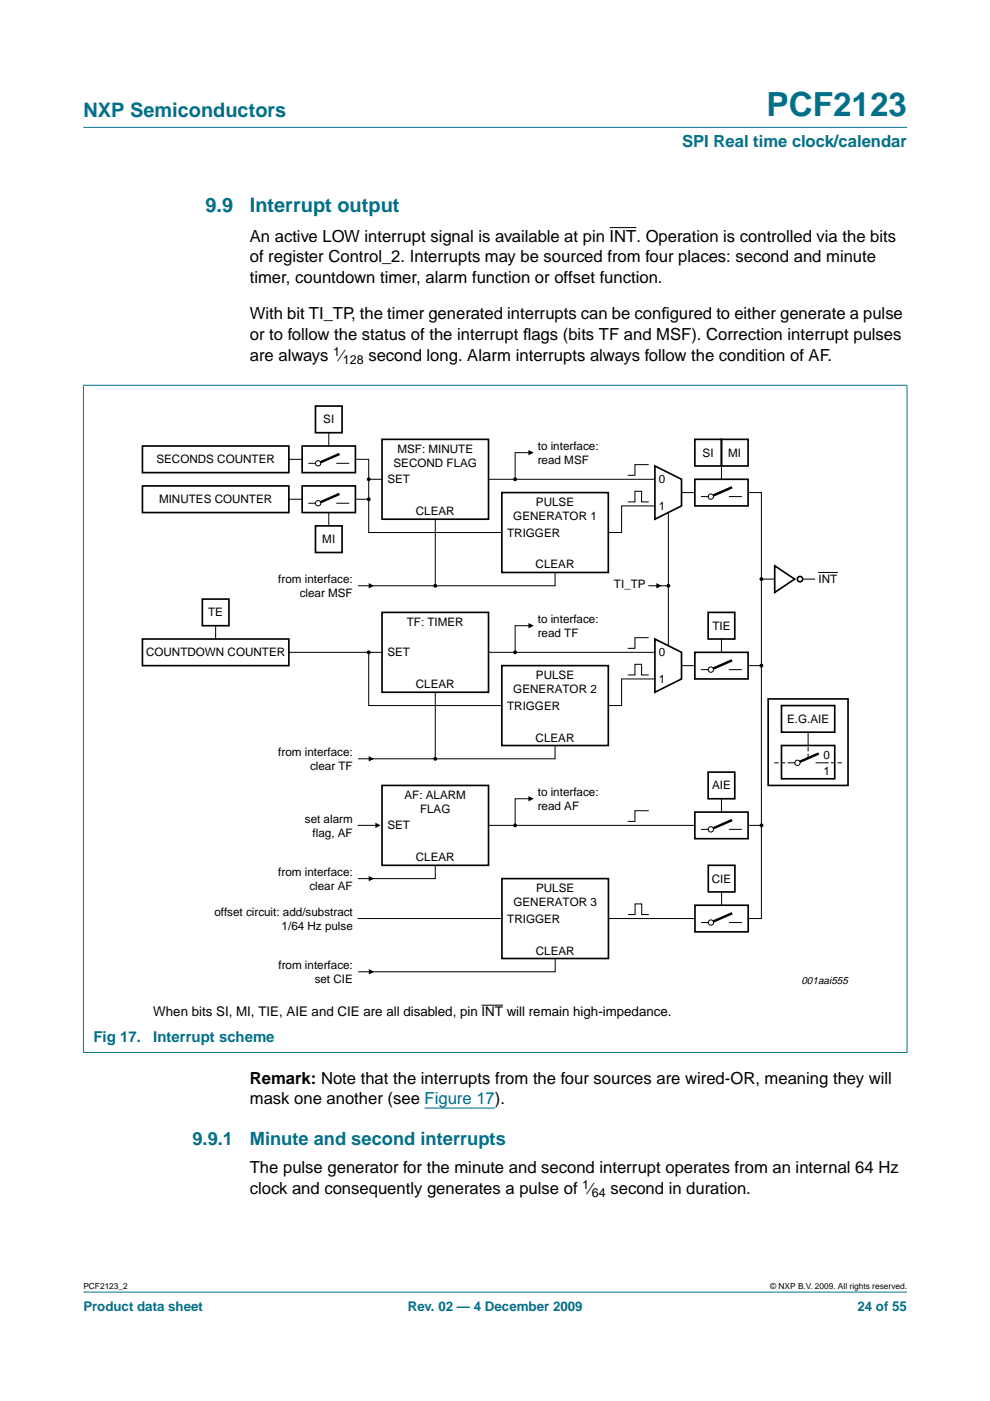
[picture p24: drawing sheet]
<svg xmlns="http://www.w3.org/2000/svg" width="210mm" height="297mm" viewBox="0 0 210 297" stroke-linecap="round" stroke-linejoin="round" font-family="sans-serif">
<defs><g id="words">
<text font-size="7.1" fill="#00708a" x="162.5" y="24.7">PCF2123</text>
<g font-size="4.2" fill="#00708a">
<text x="17.7" y="24.9">NXP Semiconductors</text>
<text x="43.6" y="45">9.9</text>
<text x="53" y="45">Interrupt output</text>
</g>
<g font-size="3.9" fill="#00708a">
<text x="40.8" y="242.7">9.9.1</text>
<text x="53" y="242.7">Minute and second interrupts</text>
</g>
<text font-size="3.5" fill="#00708a" x="144.6" y="31.1">SPI Real time clock/calendar</text>
<g font-size="3.5">
<text x="53" y="51.2">An active LOW interrupt signal is available at pin INT. Operation is controlled via the bits</text>
<text x="53" y="55.6">of register Control_2. Interrupts may be sourced from four places: second and minute</text>
<text x="53" y="60">timer, countdown timer, alarm function or offset function.</text>
<text x="53" y="67.6">With bit TI_TP, the timer generated interrupts can be conf</text>
<text x="140.2" y="67.6">igured to either generate a pulse</text>
<text x="53" y="72">or to follow the status of the interrupt f</text>
<text x="53" y="76.5">are always ⁄</text>
<text x="78.1" y="76.5">second long. Alarm interrupts always follow the condition of AF.</text>
<text x="110.9" y="72">lags (bits TF and MSF). Correction interrupt pulses</text>
<text x="53" y="229.7">Remark: Note that the interrupts from the four sources are wired-OR, meaning they will</text>
<text x="53" y="234.1">mask one another (see Figure 17).</text>
<text x="53" y="248.8">The pulse generator for the minute and second interrupt operates from an internal 64 Hz</text>
<text x="53" y="253.2">clock and consequently generates a pulse of ⁄</text>
<text x="129.4" y="253.2">second in duration.</text>
</g>
<g font-size="3.2" fill="#00708a">
<text x="19.8" y="221">Fig 17.</text>
<text x="32.5" y="221">Interrupt scheme</text>
</g>
<text font-size="2.8" x="32.5" y="215.5">When bits SI, MI, TIE, AIE and CIE are all disabled, pin INT will remain high-impedance.</text>
<g font-size="2.8" fill="#00708a">
<text x="17.7" y="278">Product data sheet</text>
<text x="86.5" y="278">Rev. 02 — 4 December 2009</text>
<text x="181.8" y="278">24 of 55</text>
</g>
<g font-size="2.6">
<text x="70.6" y="75.4">1</text>
<text x="72.7" y="77.1">128</text>
<text x="123.5" y="252.1">1</text>
<text x="125.5" y="253.8">64</text>
</g>
<g font-size="2.5">
<text x="68.5" y="89.8">SI</text>
<text x="84.3" y="96">MSF: MINUTE</text>
<text x="114" y="95.4">to interface:</text>
<text x="33.2" y="98.2">SECONDS COUNTER</text>
<text x="83.4" y="99">SECOND FLAG</text>
<text x="114" y="98.4">read MSF</text>
<text x="149" y="96.8">SI</text>
<text x="154.4" y="96.8">MI</text>
<text x="33.7" y="106.7">MINUTES COUNTER</text>
<text x="82.1" y="102.5">SET</text>
<text x="113.6" y="107.3">PULSE</text>
<text x="139.7" y="102.5">0</text>
<text x="88.2" y="109.2">CLEAR</text>
<text x="107.5" y="113.8">TRIGGER</text>
<text x="108.8" y="110.3">GENERATOR 1</text>
<text x="139.7" y="108.1">1</text>
<text x="68.3" y="115.2">MI</text>
<text x="59" y="123.6">from interface:</text>
<text x="113.6" y="120.5">CLEAR</text>
<text x="130.2" y="124.8">TI_TP</text>
<text x="173.6" y="123.6">INT</text>
<text x="44.1" y="130.7">TE</text>
<text x="63.5" y="126.6">clear MSF</text>
<text x="86.3" y="132.7">TF: TIMER</text>
<text x="114" y="132.1">to interface:</text>
<text x="114" y="135.1">read TF</text>
<text x="151" y="133.5">TIE</text>
<text x="31" y="139.2">COUNTDOWN COUNTER</text>
<text x="82.1" y="139.2">SET</text>
<text x="113.6" y="144">PULSE</text>
<text x="139.7" y="139.2">0</text>
<text x="88.2" y="145.9">CLEAR</text>
<text x="108.8" y="146.9">GENERATOR 2</text>
<text x="139.7" y="144.8">1</text>
<text x="107.5" y="150.4">TRIGGER</text>
<text x="166.9" y="153.3">E.G.AIE</text>
<text x="59" y="160.3">from interface:</text>
<text x="113.6" y="157.2">CLEAR</text>
<text x="174.6" y="160.9">0</text>
<text x="65.7" y="163.3">clear TF</text>
<text x="151" y="167.4">AIE</text>
<text x="174.6" y="164.3">1</text>
<text x="85.8" y="169.4">AF: ALARM</text>
<text x="89.1" y="172.3">FLAG</text>
<text x="114" y="168.8">to interface:</text>
<text x="114" y="171.8">read AF</text>
<text x="64.6" y="174.4">set alarm</text>
<text x="66.3" y="177.4">flag, AF</text>
<text x="82.1" y="175.8">SET</text>
<text x="59" y="185.7">from interface:</text>
<text x="88.2" y="182.6">CLEAR</text>
<text x="65.6" y="188.7">clear AF</text>
<text x="113.7" y="189.1">PULSE</text>
<text x="150.9" y="187.1">CIE</text>
<text x="45.4" y="194.2">offset circuit: add/substract</text>
<text x="59.7" y="197.2">1/64 Hz pulse</text>
<text x="107.6" y="195.6">TRIGGER</text>
<text x="108.9" y="192.1">GENERATOR 3</text>
<text x="113.6" y="202.4">CLEAR</text>
<text x="59" y="205.5">from interface:</text>
<text x="66.7" y="208.5">set CIE</text>
</g>
<text font-size="2.2" x="169.9" y="208.6">001aai555</text>
<g font-size="1.8">
<text x="17.7" y="273.4">PCF2123_2</text>
<text x="163.3" y="273.4">© NXP B.V. 2009. All rights reserved.</text>
</g>
</g></defs>
<g fill="#00708a" stroke="#00708a" stroke-width=".21">
<path d="M17.7 273.9h174.6z"/>
<path d="M17.7 27h174.6z"/>
<path d="M17.7 81.7v141.4z"/>
<path d="M192.3 81.7v141.4z"/>
<path d="M17.6 81.7h174.8z"/>
<path d="M17.6 223.1h174.8z"/>
</g>
<path d="M129.3 48.3h5.6M112.5 96h-3.3v5.6M117.7 121.4v2.8h-41.8M161.4 122.8h2.9M170.2 122.8h2.5M75.9 175h4.1M102.1 213.1h4.5" fill="none" stroke="#000" stroke-width=".21"/>
<path d="M90 234.9h14.9" fill="none" stroke="#00f" stroke-width=".21"/>
<path d="M112 95.4l1.2 .6-1.2 .5zM78.2 123.6l1.1 .6-1.1 .6zM79.6 174.4l1.1 .6-1.1 .6z" fill="#000"/>
<g fill="none" stroke="#000" stroke-width=".35">
<path d="M164.3 120l4.2 2.8-4.2 2.8z"/>
<circle cx="169.6" cy="122.8" r=".56"/>
</g>
<g fill="#000" stroke="#000" stroke-width=".25">
<circle cx="78.2" cy="105.9" r=".28"/>
<circle cx="78.2" cy="101.6" r=".28"/>
<circle cx="109.2" cy="101.6" r=".28"/>
<circle cx="78.2" cy="138.3" r=".28"/>
<circle cx="92.3" cy="124.2" r=".28"/>
<circle cx="141.7" cy="124.2" r=".28"/>
<circle cx="161.4" cy="122.8" r=".28"/>
<circle cx="161.4" cy="141.1" r=".28"/>
</g>
<path d="M72 96.3l-4.5 1.9" fill="none" stroke="#000" stroke-width=".53"/>
<circle cx="67.5" cy="98.2" r=".56" fill="#fff" stroke="#000" stroke-width=".21"/>
<path d="M65.5 98.2h1.4M69.7 91.7v2.9M71.4 98.2h2.5M103.6 101.6h35.3M138.9 107.3h-7.1v5.6h-2.8M144.5 104.4h2.8M45.7 132.7v2.8" fill="none" stroke="#000" stroke-width=".21"/>
<path d="M30.2 94.6h31v5.6h-31zM64.1 94.6h11.3v5.6h-11.3zM66.9 86.1h5.6v5.6h-5.6zM81 93.2h22.6v16.9h-22.6zM138.9 98.8l5.6 2.8v5.7l-5.6 2.8zM106.4 104.4h22.6v17h-22.6zM42.9 127h5.6v5.7h-5.6z" fill="none" stroke="#000" stroke-width=".35"/>
<path d="M155.2 103.3l-4.5 2" fill="none" stroke="#000" stroke-width=".53"/>
<circle cx="150.7" cy="105.3" r=".56" fill="#fff" stroke="#000" stroke-width=".21"/>
<path d="M61.2 97.4h2.9M153 98.8v2.8M61.2 105.9h2.9M148.7 105.3h1.4M154.7 105.3h2.5" fill="none" stroke="#000" stroke-width=".21"/>
<path d="M147.3 93.2h5.7v5.6h-5.7zM153 93.2h5.6v5.6h-5.6zM30.2 103h31v5.7h-31zM147.3 101.6h11.3v5.7h-11.3zM30.2 135.5h31v5.6h-31z" fill="none" stroke="#000" stroke-width=".35"/>
<path d="M72 104.7l-4.5 2" fill="none" stroke="#000" stroke-width=".53"/>
<circle cx="67.5" cy="106.7" r=".56" fill="#fff" stroke="#000" stroke-width=".21"/>
<g fill="none" stroke="#000" stroke-width=".21">
<path d="M75.4 97.4h2.8v8.5h-2.8M137.4 98.5h-2.8v2.3h-1.4M65.5 106.7h1.4M69.7 108.7v2.8M71.4 106.7h2.5M78.2 105.9v7h28.2M78.2 101.6h2.8M92.3 110.1v14.1M133.2 106.4h1.4v-2.2h1.4v2.2h1.4M103.6 138.3h35.3M112.5 132.7h-3.3v5.6M117.7 158.1v2.8h-41.8"/>
<path d="M138.9 144h-7.1v5.6h-2.8M144.5 141.1h2.8M112.5 169.3h-3.3v5.7M137.4 171.9h-2.8v2.2h-1.4"/>
</g>
<path d="M64.1 103h11.3v5.7h-11.3zM66.9 111.5h5.6v5.6h-5.6zM81 129.8h22.6v17h-22.6zM138.9 135.5l5.6 2.8v5.7l-5.6 2.8zM106.4 141.1h22.6v17h-22.6zM81 166.5h22.6v17h-22.6z" fill="none" stroke="#000" stroke-width=".35"/>
<path d="M112 132.1l1.2 .6-1.2 .5zM78.2 160.3l1.1 .6-1.1 .5zM112 168.8l1.2 .5-1.2 .6z" fill="#000"/>
<g fill="#000" stroke="#000" stroke-width=".25">
<circle cx="109.2" cy="138.3" r=".28"/>
<circle cx="92.3" cy="160.9" r=".28"/>
<circle cx="109.2" cy="175" r=".28"/>
</g>
<path d="M155.2 140l-4.5 2" fill="none" stroke="#000" stroke-width=".53"/>
<circle cx="150.7" cy="142" r=".56" fill="#fff" stroke="#000" stroke-width=".21"/>
<path d="M61.2 138.3h19.8M137.5 124.2h4.2M153 135.5v2.8M148.7 142h1.4M154.7 142h2.5M158.6 141.1h2.8M158.6 175h2.9M75.9 194.8h30.5M92.3 183.5v2.8h-16.4" fill="none" stroke="#000" stroke-width=".21"/>
<path d="M147.3 138.3h11.3v5.7h-11.3zM150.1 129.8h5.7v5.7h-5.7z" fill="none" stroke="#000" stroke-width=".35"/>
<path d="M139.2 123.6l1.1 .6-1.1 .6zM78.2 185.7l1.1 .6-1.1 .5z" fill="#000"/>
<circle cx="161.5" cy="175" r=".28" fill="#000" stroke="#000" stroke-width=".25"/>
<path d="M155.2 173.9l-4.5 1.9" fill="none" stroke="#000" stroke-width=".53"/>
<circle cx="150.7" cy="175.8" r=".56" fill="#fff" stroke="#000" stroke-width=".21"/>
<path d="M148.7 175.8h1.4M153 169.4v2.8M154.7 175.8h2.5" fill="none" stroke="#000" stroke-width=".21"/>
<path d="M147.3 172.2h11.3v5.6h-11.3zM150.1 163.7h5.7v5.7h-5.7z" fill="none" stroke="#000" stroke-width=".35"/>
<path d="M173.6 159.8l-4.5 1.9" fill="none" stroke="#000" stroke-width=".53"/>
<circle cx="169.1" cy="161.7" r=".56" fill="#fff" stroke="#000" stroke-width=".21"/>
<path d="M158.6 104.4h2.8v90.4h-2.8M78.2 138.3v11.3h28.2M137.4 135.2h-2.8v2.3h-1.4M133.2 143.1h1.4v-2.3h1.4v2.3h1.4M171.3 155.2v2.9M103.6 175h43.7M167.1 161.7h1.4M173 161.7h2.6M117.7 203.2v2.8h-41.8" fill="none" stroke="#000" stroke-width=".21"/>
<path d="M165.7 158.1h11.3v7h-11.3zM165.7 149.6h11.3v5.6h-11.3zM106.4 186.3h22.6v16.9h-22.6z" fill="none" stroke="#000" stroke-width=".35"/>
<path d="M78.2 205.5l1.1 .5-1.1 .6z" fill="#000"/>
<path d="M155.3 193.6l-4.6 2" fill="none" stroke="#000" stroke-width=".53"/>
<circle cx="150.7" cy="195.6" r=".56" fill="#fff" stroke="#000" stroke-width=".21"/>
<path d="M141.7 108.7v28.2M173.6 121.4h3.9M92.3 146.8v14.1M129 194.8h18.3M133.2 193.9h1.4v-2.3h1.5v2.3h1.4M148.8 195.6h1.4M153 189.1v2.8M154.7 195.6h2.5" fill="none" stroke="#000" stroke-width=".21"/>
<path d="M162.9 148.2h16.9v18.3h-16.9zM147.3 191.9h11.3v5.7h-11.3zM150.2 183.5h5.6v5.6h-5.6z" fill="none" stroke="#000" stroke-width=".35"/>
<path d="M164.3 161.7h2.8M171.3 160.6v-2.5M178.4 161.7h-2.8" fill="none" stroke="#000" stroke-width=".21" stroke-dasharray=".7"/>
<use href="#words"/>
</svg>
